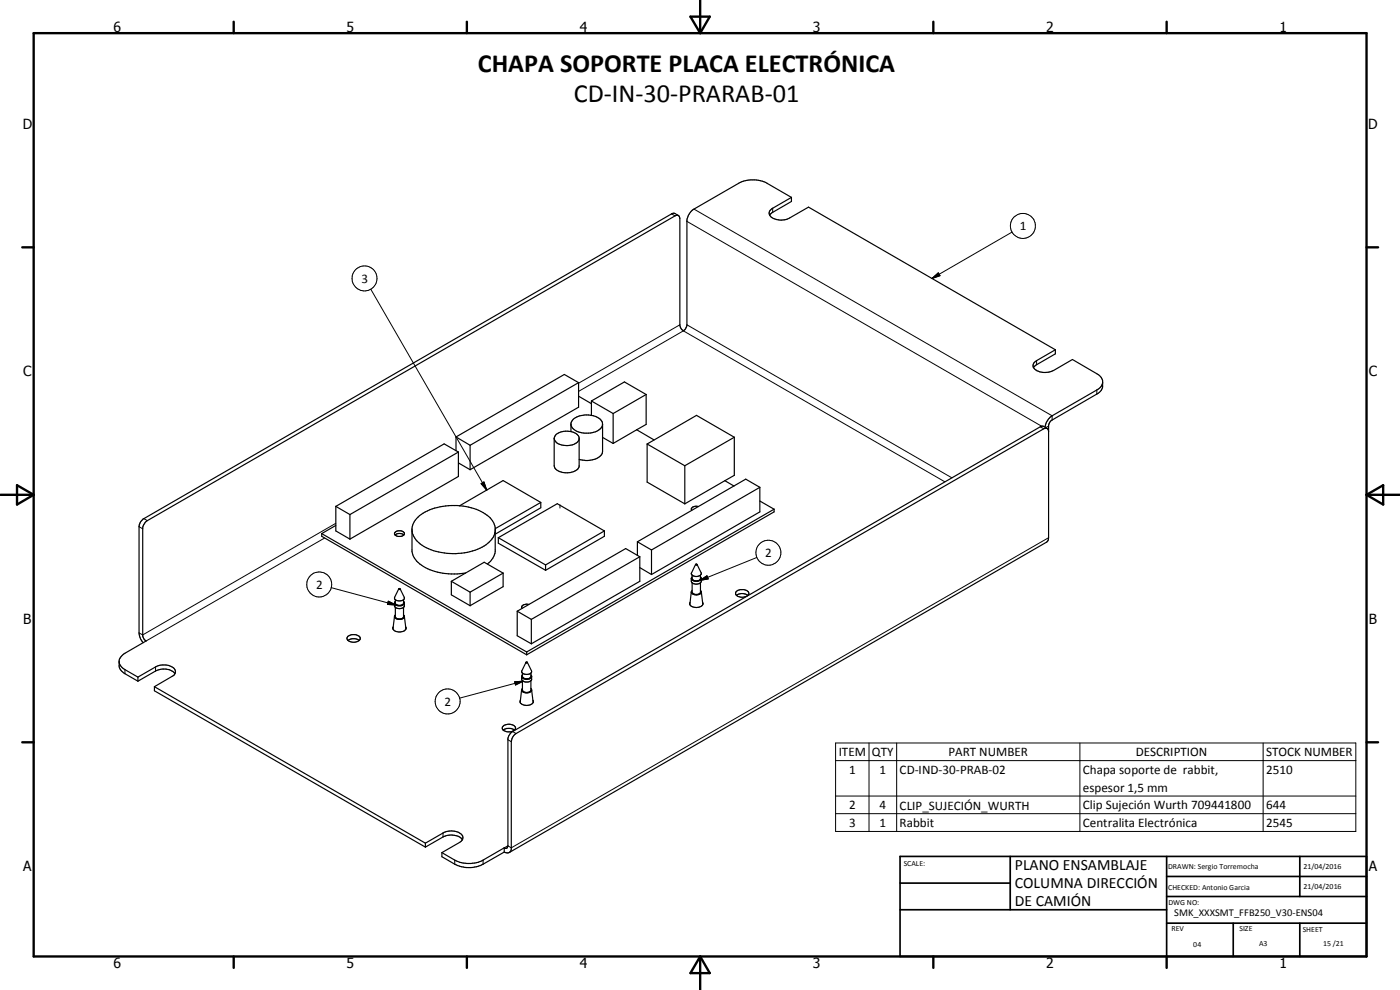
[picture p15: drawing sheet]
<svg xmlns="http://www.w3.org/2000/svg" width="420mm" height="297mm" viewBox="0 0 420 297" stroke-linecap="round" stroke-linejoin="round" font-family="sans-serif">
<defs><g id="words">
<g font-size="7.9">
<text x="143.4" y="21.5">CHAPA SOPORTE PLACA ELECTRÓNICA</text>
<text x="172.2" y="30.5">CD-IN-30-PRARAB-01</text>
</g>
<g font-size="4.7">
<text x="304.6" y="261.1">PLANO ENSAMBLAJE</text>
<text x="304.6" y="266.5">COLUMNA DIRECCIÓN</text>
<text x="304.6" y="271.9">DE CAMIÓN</text>
</g>
<g font-size="4.2">
<text x="34" y="9.6">6</text>
<text x="104" y="9.6">5</text>
<text x="174" y="9.6">4</text>
<text x="244" y="9.6">3</text>
<text x="314" y="9.6">2</text>
<text x="384" y="9.6">1</text>
<text x="6.8" y="38.7">D</text>
<text x="410.6" y="38.7">D</text>
<text x="7" y="112.9">C</text>
<text x="410.8" y="112.9">C</text>
<text x="7" y="187.1">B</text>
<text x="410.8" y="187.1">B</text>
<text x="7" y="261.4">A</text>
<text x="410.8" y="261.4">A</text>
<text x="34" y="290.4">6</text>
<text x="104" y="290.4">5</text>
<text x="174" y="290.4">4</text>
<text x="244" y="290.4">3</text>
<text x="314" y="290.4">2</text>
<text x="384" y="290.4">1</text>
</g>
<g font-size="3.9">
<text x="306" y="69">1</text>
<text x="108.4" y="84.8">3</text>
<text x="229.6" y="167.1">2</text>
<text x="94.9" y="176.7">2</text>
<text x="133.4" y="211.8">2</text>
<text x="251.7" y="226.8">ITEM</text>
<text x="261.7" y="226.8">QTY</text>
<text x="284.6" y="226.8">PART NUMBER</text>
<text x="340.9" y="226.8">DESCRIPTION</text>
<text x="380" y="226.8">STOCK NUMBER</text>
<text x="254.8" y="232.2">1</text>
<text x="264" y="232.2">1</text>
<text x="270" y="232.2">CD-IND-30-PRAB-02</text>
<text x="325" y="232.2">Chapa soporte de rabbit,</text>
<text x="380" y="232.2">2510</text>
<text x="325" y="237.5">espesor 1,5 mm</text>
<text x="254.8" y="242.8">2</text>
<text x="264" y="242.7">4</text>
<text x="270" y="243.1">CLIP_SUJECIÓN_WURTH</text>
<text x="325" y="242.9">Clip Sujeción Wurth 709441800</text>
<text x="380" y="242.8">644</text>
<text x="254.8" y="248.1">3</text>
<text x="264" y="248.1">1</text>
<text x="270" y="248.2">Rabbit</text>
<text x="325" y="248.2">Centralita Electrónica</text>
<text x="380" y="248.1">2545</text>
</g>
<text font-size="3.1" x="352.4" y="275">SMK_XXXSMT_FFB250_V30-ENS04</text>
<g font-size="2.4">
<text x="271.2" y="259.7">SCALE:</text>
<text x="350.6" y="260.8">DRAWN: Sergio Torremocha</text>
<text x="391.2" y="260.6">21/04/2016</text>
<text x="350.6" y="267">CHECKED: Antonio Garcia</text>
<text x="391.2" y="266.7">21/04/2016</text>
<text x="350.6" y="271.4">DWG NO:</text>
<text x="351.6" y="279.3">REV</text>
<text x="372" y="279.4">SIZE</text>
<text x="391" y="279.6">SHEET</text>
<text x="358.1" y="284.1">04</text>
<text x="377.9" y="283.8">A3</text>
<text x="397.1" y="283.8">15 /21</text>
</g>
</g></defs>
<g fill="none" stroke="#000" stroke-width=".3">
<path d="M201.5 64.2l1.1 .6M206.2 66.4l106.4 61.5M208.3 62.7l107.5 62.1v1.2M231.9 62.5v1.2M303.7 69.6l-24 14M111.3 86.8l34.8 60.3M204 97.5l-30.4 17.5M206.2 97.5l79.5 45.9M279.7 83.6l1.9-1.7 .5 .8zM173.6 117.4l31.5-18.1 78.5 45.3M311.1 108.2v1.2M329.2 117v1.2"/>
<path d="M312.2 128.1l1.1 .6M314.7 127.8l-.9 .5M41.7 158l1.1 .7M43.2 155.6l1 .6M100.8 157l-58 33.5-1.1-.6M144.4 145.1l.8-.5 .9 2.5zM168.1 151.5v.9M97.4 161.4l-53.6 30.9M99.4 176.3l19.4 5.2M119.7 176.7l.2 .2 .2-.2M208.7 169.4l.2 .1 .3-.1M210 174.2l2.2-1.4 .3 .9z"/>
<path d="M227.1 167.3l-17.1 6.9M314.7 161.3l-161.3 93.1-1-.6-1.1 .6M116.5 180.4l2.3 1.1-2.5-.1zM157.8 198.8l.1 .1 .4-.1M37.5 200.9v1.2M46.7 200.1v1.2M153.8 219.5l1.1 .6M154.5 204.6l2.5-.2-2.3 1.1zM157 204.4l-19 5.1M152.4 222l1 .5M250.8 222.9h156.1v26.6h-156.1zM250.8 228.2h156.1"/>
<path d="M250.8 238.8h156.1M260.8 222.9v26.6M269.1 222.9v26.6M324.1 222.9v26.6M379.1 222.9v26.6M133 249.9v1.2M136.5 258.1v1.2M145 258.1v1.2M250.8 244.1h156.1"/>
<circle cx="307" cy="67.8" r="3.8"/>
<circle cx="109.4" cy="83.5" r="3.7"/>
<circle cx="95.8" cy="175.4" r="3.7"/>
<circle cx="230.6" cy="165.8" r="3.8"/>
<circle cx="134.3" cy="210.5" r="3.8"/>
</g>
<g fill="none" stroke="#000" stroke-width=".35">
<path d="M237.5 59.2l-7.3-4.2a9.3 9.3 0 0 0-8.5 0l-13.4 7.7a4.7 4.7 0 0 0-2.1 3.4v31.6l-.5 1-.6 .6-.8-.8-.3-.8v-32.1a.88 .88 0 0 0-.4-.9 .88 .88 0 0 0-1 .1l-158.9 91.8-.6 .8-.3 1v32.4l.5 1 .5 .5-6.7 4-.9 .8-.4 1v1.9l.7 1.3 4.9 3.1M237.5 59.2v1.3l-5.9 3.4-.6 .7M237.5 59.2l-5.6 3.3a1.64 1.64 0 0 0-1.1 1.8 1.64 1.64 0 0 0 1.6 1.4 5.5 5.5 0 0 0 4.6-.3l5.6-3.3 74.1 42.8M203.6 64.7l-1-.6h-.9l-158.5 91.5a3 3 0 0 0-1.5 2.4l.1 32.2a4.4 4.4 0 0 0 1.2 2.6M173.6 114.8l-4.2-2.4-32.5 18.7M173.6 114.8v7.4l-32.5 18.7M173.6 114.8l-32.5 18.8M173.6 118.9l3.9 2.2M193.9 118.4l-6.5-3.8-9.9 5.7M193.9 118.4v8.9l-2.8 1.6M193.9 118.4l-9.9 5.7M316.7 104.9l-5.6 3.3a1.64 1.64 0 0 0-1 1.8 1.64 1.64 0 0 0 1.5 1.4 5.9 5.9 0 0 0 4.6-.2l5.6-3.3 8.4 5a3.3 3.3 0 0 1 .7 3.2l-.4 1-.9 .9-14.1 8.2-.6 .8-.2 .6v33.7l-.5 1.3-161.3 93.2"/>
<path d="M316.7 104.9v1.3l-5.9 3.4-.6 .7M330.9 114.9l-.4 1-.9 .9-14.4 8.4-1.2 1.5-.4 1.5M136.9 131.1l4.2 2.5M136.9 131.1v4.1M137.6 135.6l-4.3-2.4-32.5 18.7M137.6 135.6v7.4l-32.6 18.8M137.6 135.6l-32.6 18.8M137.6 138.9l3.5 2M141.1 133.6v7.3M166.3 131.5v8.2a3.2 3.2 0 0 0 3.5 2.2 3.9 3.9 0 0 0 4-1.9v-8.5a3.1 3.1 0 0 0-3.6-2.1 3.3 3.3 0 0 0-3.9 2.2 3.8 3.8 0 0 0 4.6 2 3.4 3.4 0 0 0 2.9-1.9M177.5 120.3l6.5 3.8M177.5 120.3v4.3"/>
<path d="M180.8 127.3a3.3 3.3 0 0 1-3.1 2.5 5.6 5.6 0 0 1-6.2-1.9l-.1-.3M180.8 127.3a3.6 3.6 0 0 0-3.6-2.7 5.2 5.2 0 0 0-5.7 2l-.1 2.9M180.8 127.3v8.1a3.7 3.7 0 0 1-4 2.7l-3-.3M180.8 131.2l3.2 1.9M184 124.1v9M191.1 128.9l-7.1 4.2M191.1 128.9l5.2 3.1M194.2 133.2v11.5l11.3 6.5M194.2 133.2l11.3 6.5M205.5 139.7v11.5M220.4 131.2l-11.4-6.6-14.8 8.6M220.4 131.2v11.4l-2.9 1.6"/>
<path d="M220.4 131.2l-14.9 8.5M314.3 128.6l-1.3-.7-.8 .2-158.4 91.4a3.3 3.3 0 0 0-1.4 2.2v32.1a.67 .67 0 0 1-.3 .7 .67 .67 0 0 1-.8-.1M314.7 129.5l-.3-.9-1.1 .1-158.4 91.4a3.2 3.2 0 0 0-1.5 2.4v32.2l-.1 .6-.4 .5M100.8 151.9v7.4l4.2 2.5M100.8 151.9l4.2 2.5M100.8 157.6l-4.2 2.5M105 154.4v7.4M118.5 159.8a1.96 1.96 0 0 1 2.9 .1 1.53 1.53 0 0 1-2.4 .9l-.6-.5zM123.6 159a7.4 7.4 0 0 0 5.7 5.9 18.8 18.8 0 0 0 17.1-1.9 5.3 5.3 0 0 0 2.2-3.7M162.3 150.7l-11.3-6.5-13.1 7.6M162.3 150.7v1.7l-13.7 7.9M162.3 150.7l-13.7 7.9"/>
<path d="M181.4 159.3l-14.2-8.2-17.6 10.2M181.4 159.3v1.6l-17.7 10.2M181.4 159.3l-17.7 10.2M209.6 152a1.73 1.73 0 0 0-2.1 .8l.1 .4M217.5 144.2l-12 7M217.5 144.2l2.8 1.6M228 146.2l-4.2-2.4-32.5 18.8M228 146.2v7.4l-32.5 18.8M228 146.2l-32.5 18.8M228 150.3l4.3 2.5M232.3 152.8v.8l-74.2 42.9M232.3 152.8l-74.2 42.8"/>
<path d="M96.6 160.1v.8l61.5 35.6M96.6 160.1l61.5 35.5M118.6 160.5a2.06 2.06 0 0 1 2.6 0M118.6 179.9v1.2a1.56 1.56 0 0 0 2.5 0v-1.2M119.7 176.7h.4l1.2 2.5a1.4 1.4 0 0 1-2.1 1l-.6-.3-.2-.5zM119.7 176.7h.1M135.5 174.4v4.1l5.6 3.2M135.5 174.4l5.6 3.3M141.1 177.7v4M146.3 169.2l1.6-1.7 .6-1.5 .1-7.8a7.4 7.4 0 0 0-4.9-5.1 19.1 19.1 0 0 0-17.8 1.6l-1.3 1.4-.9 1.9-.1 7.5a8.7 8.7 0 0 0 6.9 5.9 20.9 20.9 0 0 0 9.2 .5M149.6 161.3v1.7l14.1 8.1M149.6 161.3l14.1 8.2"/>
<path d="M151 172l-5.7-3.3-9.8 5.7M151 172v4l-9.9 5.7M151 172l-9.9 5.7M163.7 169.5v1.6M191.3 162.6l4.2 2.4M191.3 162.6v4.1M192 170.3l3.5 2.1M192 167l-4.2-2.4-32.6 18.8M192 167v7.4l-32.5 18.8M192 167l-32.5 18.8M195.5 165v7.4M207.5 173.6v.8l.2 .5"/>
<path d="M207.5 173.6a1.83 1.83 0 0 0 3 .1M207.5 177.6l-.5 3.8M207.7 174.9a2.16 2.16 0 0 0 2.5 0M207.7 177.2a.75 .75 0 0 0-.1 .9 .75 .75 0 0 0 .8 .3 1.51 1.51 0 0 0 2.1-.9l-.3-.3M207.7 172.6v1a1.54 1.54 0 0 0 2.5 .1v-1.1M207.7 174.9l.1 3a1.61 1.61 0 0 0 2.2 .2l.2-.3v-2.9M207.7 173.1l-.2 .5M208.8 169.3l.4 .1 1.2 2.5a1.46 1.46 0 0 1-2.3 .9l-.6-.8zM210.2 173.1l.3 .3v1.1l-.3 .4M210.5 177.6l.4 3.8M220.9 177.5a2.77 2.77 0 0 1 3.7 0l.1 .4a2.19 2.19 0 0 1-3.1 1.1 .92 .92 0 0 1-.7-1.5zM221 178.6a2.87 2.87 0 0 1 3.4 0"/>
<path d="M35.8 198.8l1 1.6 4.6 2.8M104.3 191.1a2.64 2.64 0 0 1 3.8 .2 1.42 1.42 0 0 1-1.8 1.4 1.58 1.58 0 0 1-2.1-1.4zM104.4 192.2a2.98 2.98 0 0 1 3.4 0M117.9 188.7a2.5 2.5 0 0 0 4 0M118 188.1l-.1 .6M118.4 181.1a1.92 1.92 0 0 0 3 0M118.4 185l-.5 3.7M118.6 180.4l-.2 .4v1.1a1.89 1.89 0 0 0 2.7 .3M118.6 184.5a.84 .84 0 0 0 0 1 .84 .84 0 0 0 1 .3 1.2 1.2 0 0 0 1.7-1.1l-.2-.2M118.6 182.2v3a1.63 1.63 0 0 0 2.5 0v-3M121.1 180.4l.3 .4v1.1l-.3 .3M121.4 185l.4 3.7"/>
<path d="M121.7 188.1l.2 .6M155.2 183.4l4.3 2.4M155.2 183.4v7.4l4.3 2.4M157.9 198.7l.4 .1 1.2 2.6a1.68 1.68 0 0 1-2.8 .5l-.2-.5zM158.1 195.6v.9M158.7 181.4l-.3-.1a1.32 1.32 0 0 0-1.8 1.1l.1 .1M159.5 185.8v7.4M207.1 180.7a1.45 1.45 0 0 0 1.9 1.6l1.3-.3 .6-.7M210.9 180.7v.6M41.4 203.2l5.3-3.1a4.6 4.6 0 0 1 5.8 .9 1.52 1.52 0 0 1-.9 1.9l-5.3 3.1M41.4 203.2v1.2M46.3 206l81.4 47"/>
<path d="M46.3 206v1.3l81.4 46.9M52.5 202.1a4.7 4.7 0 0 0-5.8-.8l-5.3 3.1M150.9 218a2.54 2.54 0 0 1 3.8 .4l-.1 .3a2.57 2.57 0 0 1-3.7 .2l-.2-.3zM151 219.1a2.88 2.88 0 0 1 3.4 0M156.1 210.7a2.52 2.52 0 0 0 4 0M156.2 210.1l-.1 .6M156.5 202.9a1.78 1.78 0 0 0 3 .2M156.5 202.9v.9l.3 .5M156.5 207l-.4 3.7M156.8 206.5a.87 .87 0 0 0 0 1.1 .87 .87 0 0 0 1 .3 1.2 1.2 0 0 0 1.7-1.2l-.2-.2M156.8 202v.9a1.47 1.47 0 0 0 2.5 0v-.9M156.8 202.5l-.3 .4"/>
<path d="M156.8 204.3v2.8a1.47 1.47 0 0 0 2.5 0v-2.8M159.3 202.5l.2 .3v1.2a1.93 1.93 0 0 1-2.7 .3M159.5 207l.5 3.7M159.9 210.1l.2 .6M127.7 253l5.3-3.1a4.7 4.7 0 0 1 5.8 .9 1.65 1.65 0 0 1-.9 2l-5.3 3M127.7 253v1.2M138.8 252a4.8 4.8 0 0 0-5.8-.9l-5.3 3.1M151.3 255.7l.9 .2 .7-.1M151.3 254.4l-6.3 3.7a9.3 9.3 0 0 1-8.5 0l-3.9-2.3M151.3 255.7l-6.3 3.6a9.3 9.3 0 0 1-8.5 0l-3.9-2.3v-1.2M151.3 254.4v1.3"/>
</g>
<g fill="none" stroke="#000" stroke-width=".71">
<path d="M10.1 9.9h400v277.1h-400zM70.1 6.5v3.4M140.1 6.5v3.4M207.2 5h5.8l-2.9 4.9zM210.1 0v9.9M280.1 6.5v3.4M350.1 6.5v3.4M6.7 74.2h3.4M410.1 74.2h3.5M.1 148.5h10M5.1 145.6l5 2.9-5 2.9zM410.1 148.5h10"/>
<path d="M410.1 148.5l5-2.9v5.8zM6.7 222.7h3.4M410.1 222.7h3.5M70.1 287v3.4M140.1 287v3.4M210.1 287v10M210.1 287l2.9 5h-5.8zM280.1 287v3.4M350.1 287v3.4"/>
</g>
<path d="M270.1 257h140v30h-140zM303.2 257v16M350.1 257v30M390.1 257v12M270.1 265h33.1M270.1 273h80M350.1 277h60M350.1 269h60M350.1 263h60M370.1 277v10M390.1 277v10" fill="none" stroke="#000" stroke-width=".51"/>
<path d="M279.7 83.6l1.9-1.7 .5 .8zM144.4 145.1l.8-.5 .9 2.5zM210 174.2l2.2-1.4 .3 .9zM116.5 180.4l2.3 1.1-2.5-.1zM154.5 204.6l2.5-.2-2.3 1.1z" fill="#000"/>
<use href="#words"/>
</svg>
